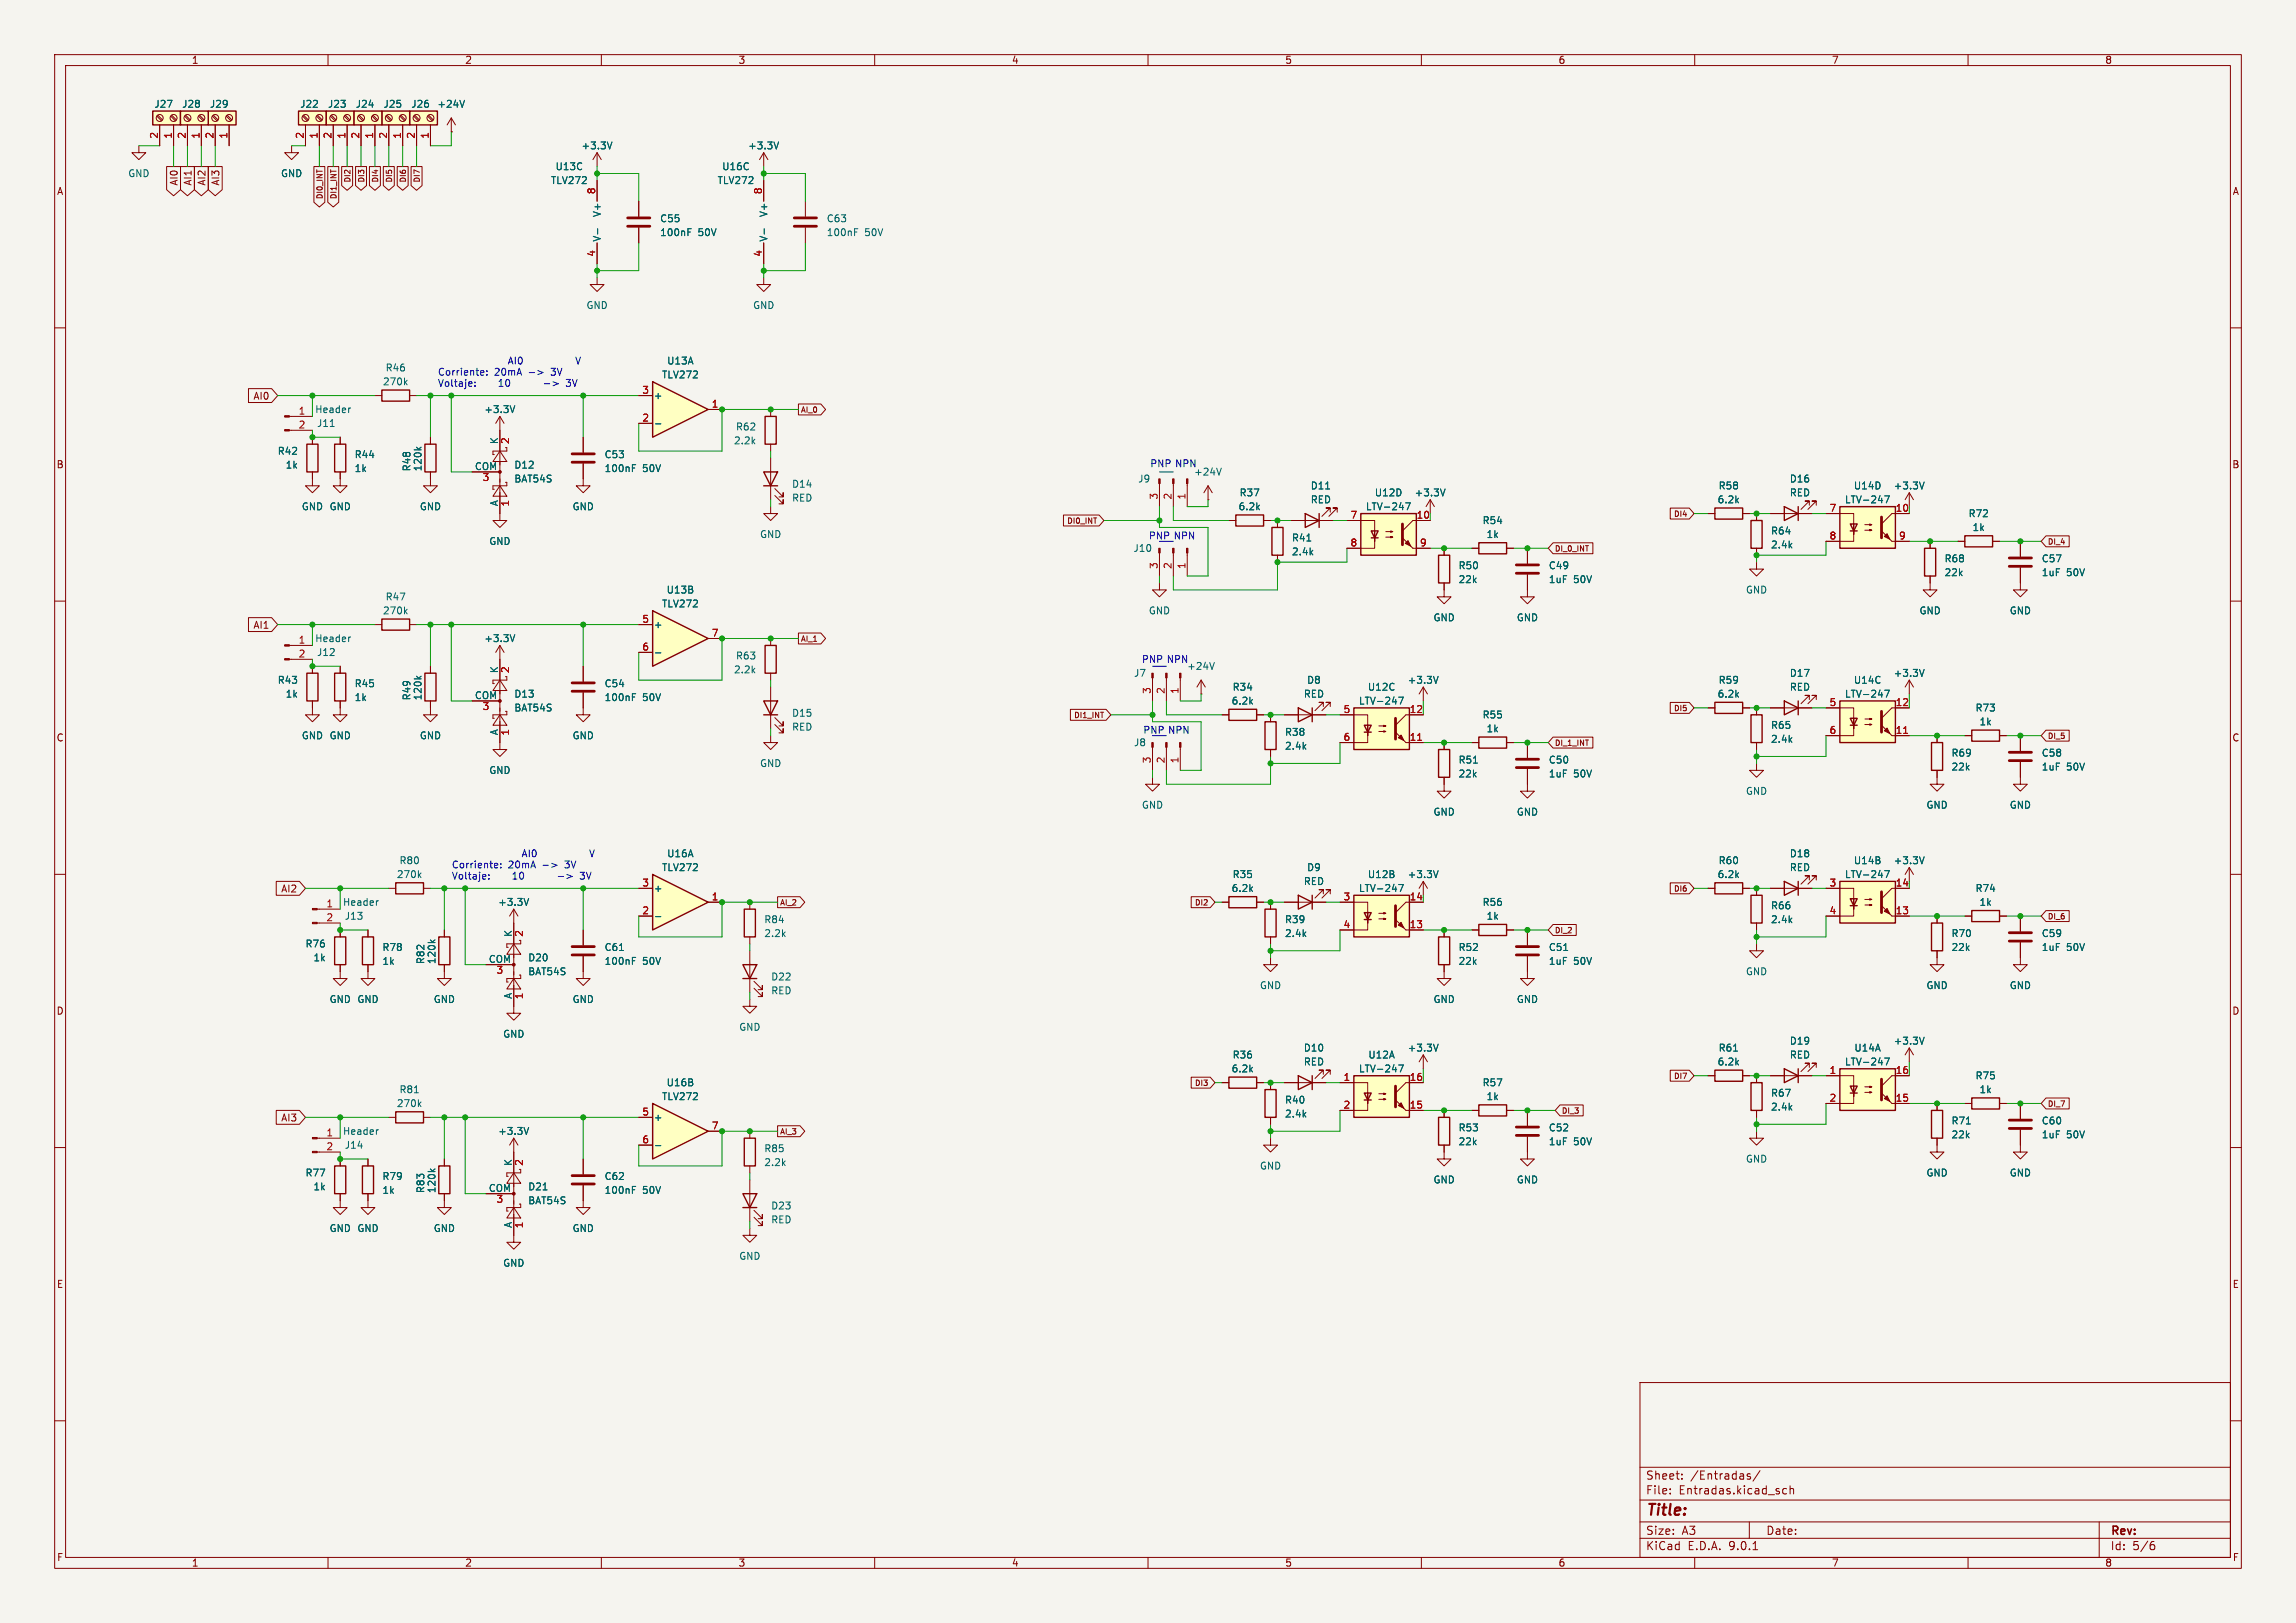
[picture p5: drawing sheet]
<svg xmlns="http://www.w3.org/2000/svg" width="420mm" height="297mm" viewBox="0 0 420 297" stroke-linecap="round" stroke-linejoin="round" font-family="sans-serif">
<defs><g id="words">
<text font-size="2.8" fill="#840000" x="301" y="277.9">Title:</text>
<g font-size="2.1" fill="#840000">
<text x="301" y="273.7">File:</text>
<text x="301" y="271">Sheet:</text>
<text x="307.1" y="273.7">Entradas.kicad_sch</text>
<text x="309.2" y="271">/Entradas/</text>
<text x="301" y="281.1">Size:</text>
<text x="307.6" y="281.1">A3</text>
<text x="323" y="281.1">Date:</text>
<text x="386" y="281.3">Rev:</text>
<text x="301" y="283.9">KiCad</text>
<text x="308.7" y="283.9">E.D.A.</text>
<text x="316.3" y="283.9">9.0.1</text>
<text x="386" y="283.9">Id:</text>
<text x="390.1" y="283.9">5/6</text>
</g>
<g font-size="1.8" fill="#840000">
<text x="35" y="11.9">1</text>
<text x="85" y="11.9">2</text>
<text x="135" y="11.9">3</text>
<text x="185" y="11.9">4</text>
<text x="235" y="11.9">5</text>
<text x="285" y="11.9">6</text>
<text x="335" y="11.9">7</text>
<text x="385" y="11.9">8</text>
<text x="10.3" y="35.9">A</text>
<text x="32.7" y="34.1" transform="rotate(-90 32.7 34.1)">AI0</text>
<text x="35.2" y="34.1" transform="rotate(-90 35.2 34.1)">AI1</text>
<text x="37.8" y="34.1" transform="rotate(-90 37.8 34.1)">AI2</text>
<text x="40.3" y="34.1" transform="rotate(-90 40.3 34.1)">AI3</text>
<text x="408.3" y="35.9">A</text>
<text x="46.3" y="73.3">AI0</text>
<text x="10.3" y="85.9">B</text>
<text x="408.2" y="85.9">B</text>
<text x="46.3" y="115.3">AI1</text>
<text x="10.3" y="135.9">C</text>
<text x="408.2" y="135.9">C</text>
<text x="51.3" y="163.5">AI2</text>
<text x="10.3" y="185.9">D</text>
<text x="408.2" y="185.9">D</text>
<text x="51.3" y="205.4">AI3</text>
<text x="10.3" y="235.9">E</text>
<text x="408.3" y="235.9">E</text>
<text x="10.3" y="285.9">F</text>
<text x="35" y="286.9">1</text>
<text x="85" y="286.9">2</text>
<text x="135" y="286.9">3</text>
<text x="185" y="286.9">4</text>
<text x="235" y="286.9">5</text>
<text x="285" y="286.9">6</text>
<text x="335" y="286.9">7</text>
<text x="385" y="286.9">8</text>
<text x="408.3" y="285.9">F</text>
</g>
<g font-size="1.8" fill="#006464">
<text x="28.2" y="19.9">J27</text>
<text x="33.2" y="19.9">J28</text>
<text x="38.3" y="19.9">J29</text>
<text x="54.8" y="19.9">J22</text>
<text x="59.9" y="19.9">J23</text>
<text x="65" y="19.9">J24</text>
<text x="70.1" y="19.9">J25</text>
<text x="75.1" y="19.9">J26</text>
<text x="79.9" y="19.9">+24V</text>
<text x="106.3" y="27.5">+3.3V</text>
<text x="136.8" y="27.5">+3.3V</text>
<text x="23.4" y="32.6">GND</text>
<text x="51.3" y="32.6">GND</text>
<text x="100.7" y="33.9">TLV272</text>
<text x="101.5" y="31.3">U13C</text>
<text x="131.2" y="33.9">TLV272</text>
<text x="132" y="31.3">U16C</text>
<text x="110.1" y="39.8" transform="rotate(-90 110.1 39.8)">V+</text>
<text x="120.7" y="40.9">C55</text>
<text x="140.6" y="39.8" transform="rotate(-90 140.6 39.8)">V+</text>
<text x="151.1" y="40.9">C63</text>
<text x="110.1" y="44.3" transform="rotate(-90 110.1 44.3)">V-</text>
<text x="120.7" y="43.4">100nF</text>
<text x="127.7" y="43.4">50V</text>
<text x="140.6" y="44.3" transform="rotate(-90 140.6 44.3)">V-</text>
<text x="151.1" y="43.4">100nF</text>
<text x="158.2" y="43.4">50V</text>
<text x="107.2" y="56.7">GND</text>
<text x="137.7" y="56.7">GND</text>
<text x="70" y="70.7">270k</text>
<text x="70.4" y="68.2">R46</text>
<text x="121" y="69.4">TLV272</text>
<text x="121.9" y="66.9">U13A</text>
<text x="57.6" y="75.8">Header</text>
<text x="88.5" y="75.8">+3.3V</text>
<text x="119.5" y="73.3">+</text>
<text x="50.7" y="83.4">R42</text>
<text x="57.9" y="78.3">J11</text>
<text x="91.2" y="81.4" transform="rotate(-90 91.2 81.4)">K</text>
<text x="134.2" y="81.5">2.2k</text>
<text x="134.5" y="79">R62</text>
<text x="52.2" y="86">1k</text>
<text x="64.8" y="84">R44</text>
<text x="64.8" y="86.6">1k</text>
<text x="75.3" y="86.4" transform="rotate(-90 75.3 86.4)">R48</text>
<text x="77.3" y="86.4" transform="rotate(-90 77.3 86.4)">120k</text>
<text x="86.8" y="86.1">COM</text>
<text x="94" y="88.5">BAT54S</text>
<text x="94" y="86">D12</text>
<text x="110.5" y="86.6">100nF</text>
<text x="110.5" y="84">C53</text>
<text x="117.5" y="86.6">50V</text>
<text x="144.8" y="89.4">D14</text>
<text x="208.1" y="88.5">J9</text>
<text x="218.3" y="87.2">+24V</text>
<text x="239.7" y="89.8">D11</text>
<text x="314.3" y="89.8">R58</text>
<text x="327.3" y="88.5">D16</text>
<text x="339" y="89.8">U14D</text>
<text x="346.3" y="89.8">+3.3V</text>
<text x="55.1" y="93.6">GND GND</text>
<text x="76.7" y="93.6">GND</text>
<text x="91.2" y="92.7" transform="rotate(-90 91.2 92.7)">A</text>
<text x="104.6" y="93.6">GND</text>
<text x="144.8" y="92">RED</text>
<text x="226.5" y="93.6">6.2k</text>
<text x="226.7" y="91">R37</text>
<text x="239.7" y="92.3">RED</text>
<text x="249.8" y="93.6">LTV-247</text>
<text x="251.4" y="91">U12D</text>
<text x="258.7" y="91">+3.3V</text>
<text x="314.1" y="92.3">6.2k</text>
<text x="327.3" y="91">RED</text>
<text x="337.4" y="92.3">LTV-247</text>
<text x="360" y="94.8">R72</text>
<text x="89.4" y="99.9">GND</text>
<text x="138.9" y="98.7">GND</text>
<text x="207.2" y="101.2">J10</text>
<text x="236.2" y="101.8">2.4k</text>
<text x="236.2" y="99.3">R41</text>
<text x="271.1" y="96.1">R54</text>
<text x="271.8" y="98.7">1k</text>
<text x="323.9" y="100.6">2.4k</text>
<text x="323.9" y="98">R64</text>
<text x="360.7" y="97.4">1k</text>
<text x="266.7" y="106.9">22k</text>
<text x="266.7" y="104.4">R50</text>
<text x="283.2" y="106.9">1uF</text>
<text x="283.2" y="104.4">C49</text>
<text x="287.8" y="106.9">50V</text>
<text x="355.6" y="105.6">22k</text>
<text x="355.6" y="103.1">R68</text>
<text x="373.4" y="105.6">1uF</text>
<text x="373.4" y="103.1">C57</text>
<text x="378" y="105.6">50V</text>
<text x="70" y="112.6">270k</text>
<text x="70.4" y="110.1">R47</text>
<text x="121" y="111.4">TLV272</text>
<text x="121.8" y="108.8">U13B</text>
<text x="210.1" y="112.6">GND</text>
<text x="262.1" y="113.9">GND</text>
<text x="277.4" y="113.9">GND</text>
<text x="319.3" y="108.8">GND</text>
<text x="351" y="112.6">GND</text>
<text x="367.5" y="112.6">GND</text>
<text x="57.6" y="117.7">Header</text>
<text x="88.5" y="117.7">+3.3V</text>
<text x="119.5" y="115.2">+</text>
<text x="50.7" y="125.3">R43</text>
<text x="57.9" y="120.2">J12</text>
<text x="64.8" y="126">R45</text>
<text x="91.2" y="123.3" transform="rotate(-90 91.2 123.3)">K</text>
<text x="110.5" y="126">C54</text>
<text x="134.2" y="123.4">2.2k</text>
<text x="134.5" y="120.9">R63</text>
<text x="207.3" y="124.1">J7</text>
<text x="217.1" y="122.8">+24V</text>
<text x="239" y="125.3">D8</text>
<text x="257.4" y="125.3">+3.3V</text>
<text x="314.3" y="125.3">R59</text>
<text x="327.3" y="124.1">D17</text>
<text x="339" y="125.3">U14C</text>
<text x="346.3" y="124.1">+3.3V</text>
<text x="52.2" y="127.9">1k</text>
<text x="64.8" y="128.5">1k</text>
<text x="75.3" y="128.3" transform="rotate(-90 75.3 128.3)">R49</text>
<text x="77.3" y="128.3" transform="rotate(-90 77.3 128.3)">120k</text>
<text x="86.8" y="128">COM</text>
<text x="94" y="130.4">BAT54S</text>
<text x="94" y="127.9">D13</text>
<text x="110.5" y="128.5">100nF</text>
<text x="117.5" y="128.5">50V</text>
<text x="144.8" y="131.4">D15</text>
<text x="225.2" y="129.1">6.2k</text>
<text x="225.4" y="126.6">R34</text>
<text x="238.4" y="127.9">RED</text>
<text x="248.5" y="129.1">LTV-247</text>
<text x="250.1" y="126.6">U12C</text>
<text x="271.1" y="131.7">R55</text>
<text x="314.1" y="127.9">6.2k</text>
<text x="327.3" y="126.6">RED</text>
<text x="337.4" y="127.9">LTV-247</text>
<text x="361.3" y="130.4">R73</text>
<text x="55.1" y="135.5">GND GND</text>
<text x="76.7" y="135.5">GND</text>
<text x="91.2" y="134.6" transform="rotate(-90 91.2 134.6)">A</text>
<text x="104.6" y="135.5">GND</text>
<text x="144.8" y="133.9">RED</text>
<text x="207.3" y="136.8">J8</text>
<text x="235" y="137.4">2.4k</text>
<text x="235" y="134.8">R38</text>
<text x="271.8" y="134.2">1k</text>
<text x="323.9" y="136.1">2.4k</text>
<text x="323.9" y="133.6">R65</text>
<text x="362" y="132.9">1k</text>
<text x="89.4" y="141.8">GND</text>
<text x="138.9" y="140.6">GND</text>
<text x="266.7" y="142.5">22k</text>
<text x="266.7" y="139.9">R51</text>
<text x="283.2" y="142.5">1uF</text>
<text x="283.2" y="139.9">C50</text>
<text x="287.8" y="142.5">50V</text>
<text x="356.9" y="141.2">22k</text>
<text x="356.9" y="138.7">R69</text>
<text x="373.4" y="141.2">1uF</text>
<text x="373.4" y="138.7">C58</text>
<text x="378" y="141.2">50V</text>
<text x="208.8" y="148.2">GND</text>
<text x="262.1" y="149.5">GND</text>
<text x="277.4" y="149.5">GND</text>
<text x="319.3" y="145.6">GND</text>
<text x="352.3" y="148.2">GND</text>
<text x="367.5" y="148.2">GND</text>
<text x="72.5" y="160.9">270k</text>
<text x="73" y="158.3">R80</text>
<text x="121" y="159.6">TLV272</text>
<text x="121.9" y="157.1">U16A</text>
<text x="225.4" y="160.9">R35</text>
<text x="239" y="159.6">D9</text>
<text x="250.1" y="160.9">U12B</text>
<text x="257.4" y="160.9">+3.3V</text>
<text x="314.1" y="160.9">6.2k</text>
<text x="314.3" y="158.3">R60</text>
<text x="327.3" y="157.1">D18</text>
<text x="327.3" y="159.6">RED</text>
<text x="337.4" y="160.9">LTV-247</text>
<text x="339" y="158.3">U14B</text>
<text x="346.3" y="158.3">+3.3V</text>
<text x="62.6" y="166">Header</text>
<text x="91" y="166">+3.3V</text>
<text x="119.5" y="163.4">+</text>
<text x="225.2" y="163.4">6.2k</text>
<text x="238.4" y="162.2">RED</text>
<text x="248.5" y="163.4">LTV-247</text>
<text x="271.1" y="166">R56</text>
<text x="323.9" y="166.6">R66</text>
<text x="361.3" y="163.4">R74</text>
<text x="362" y="166">1k</text>
<text x="55.8" y="173.6">R76</text>
<text x="63" y="168.5">J13</text>
<text x="93.7" y="171.6" transform="rotate(-90 93.7 171.6)">K</text>
<text x="139.7" y="171.7">2.2k</text>
<text x="139.7" y="169.1">R84</text>
<text x="235" y="171.7">2.4k</text>
<text x="235" y="169.1">R39</text>
<text x="271.8" y="168.5">1k</text>
<text x="323.9" y="169.1">2.4k</text>
<text x="356.9" y="171.7">R70</text>
<text x="373.4" y="171.7">C59</text>
<text x="57.2" y="176.1">1k</text>
<text x="69.9" y="174.2">R78</text>
<text x="69.9" y="176.8">1k</text>
<text x="77.8" y="176.5" transform="rotate(-90 77.8 176.5)">R82</text>
<text x="79.9" y="176.5" transform="rotate(-90 79.9 176.5)">120k</text>
<text x="89.3" y="176.3">COM</text>
<text x="96.5" y="178.7">BAT54S</text>
<text x="96.5" y="176.1">D20</text>
<text x="110.5" y="176.8">100nF</text>
<text x="110.5" y="174.2">C61</text>
<text x="117.5" y="176.8">50V</text>
<text x="141" y="179.6">D22</text>
<text x="266.7" y="176.8">22k</text>
<text x="266.7" y="174.2">R52</text>
<text x="283.2" y="176.8">1uF</text>
<text x="283.2" y="174.2">C51</text>
<text x="287.8" y="176.8">50V</text>
<text x="319.3" y="178.7">GND</text>
<text x="356.9" y="174.2">22k</text>
<text x="373.4" y="174.2">1uF</text>
<text x="378" y="174.2">50V</text>
<text x="60.2" y="183.7">GND GND</text>
<text x="79.2" y="183.7">GND</text>
<text x="93.7" y="182.9" transform="rotate(-90 93.7 182.9)">A</text>
<text x="104.6" y="183.7">GND</text>
<text x="141" y="182.2">RED</text>
<text x="230.4" y="181.2">GND</text>
<text x="262.1" y="183.7">GND</text>
<text x="277.4" y="183.7">GND</text>
<text x="352.3" y="181.2">GND</text>
<text x="367.5" y="181.2">GND</text>
<text x="91.9" y="190.1">GND</text>
<text x="135.1" y="188.8">GND</text>
<text x="327.3" y="191.4">D19</text>
<text x="346.3" y="191.4">+3.3V</text>
<text x="225.2" y="196.4">6.2k</text>
<text x="225.4" y="193.9">R36</text>
<text x="238.4" y="192.6">D10</text>
<text x="238.4" y="195.2">RED</text>
<text x="248.5" y="196.4">LTV-247</text>
<text x="250.2" y="193.9">U12A</text>
<text x="257.4" y="192.6">+3.3V</text>
<text x="314.1" y="195.2">6.2k</text>
<text x="314.3" y="192.6">R61</text>
<text x="327.3" y="193.9">RED</text>
<text x="337.4" y="195.2">LTV-247</text>
<text x="339.1" y="192.6">U14A</text>
<text x="361.3" y="197.7">R75</text>
<text x="72.5" y="202.8">270k</text>
<text x="73" y="200.3">R81</text>
<text x="121" y="201.5">TLV272</text>
<text x="121.8" y="199">U16B</text>
<text x="235" y="202.2">R40</text>
<text x="271.1" y="199">R57</text>
<text x="271.8" y="201.5">1k</text>
<text x="323.9" y="203.4">2.4k</text>
<text x="323.9" y="200.9">R67</text>
<text x="362" y="200.3">1k</text>
<text x="62.6" y="207.9">Header</text>
<text x="91" y="207.9">+3.3V</text>
<text x="119.5" y="205.3">+</text>
<text x="235" y="204.7">2.4k</text>
<text x="266.7" y="209.8">22k</text>
<text x="266.7" y="207.2">R53</text>
<text x="283.2" y="209.8">1uF</text>
<text x="283.2" y="207.2">C52</text>
<text x="287.8" y="209.8">50V</text>
<text x="356.9" y="208.5">22k</text>
<text x="356.9" y="206">R71</text>
<text x="373.4" y="208.5">1uF</text>
<text x="373.4" y="206">C60</text>
<text x="378" y="208.5">50V</text>
<text x="55.8" y="215.5">R77</text>
<text x="63" y="210.4">J14</text>
<text x="93.7" y="213.5" transform="rotate(-90 93.7 213.5)">K</text>
<text x="139.7" y="213.6">2.2k</text>
<text x="139.7" y="211">R85</text>
<text x="230.4" y="214.2">GND</text>
<text x="319.3" y="213">GND</text>
<text x="352.3" y="215.5">GND</text>
<text x="367.5" y="215.5">GND</text>
<text x="57.2" y="218">1k</text>
<text x="69.9" y="216.1">R79</text>
<text x="69.9" y="218.7">1k</text>
<text x="77.8" y="218.4" transform="rotate(-90 77.8 218.4)">R83</text>
<text x="79.9" y="218.4" transform="rotate(-90 79.9 218.4)">120k</text>
<text x="89.3" y="218.2">COM</text>
<text x="96.5" y="220.6">BAT54S</text>
<text x="96.5" y="218">D21</text>
<text x="110.5" y="218.7">100nF</text>
<text x="110.5" y="216.1">C62</text>
<text x="117.5" y="218.7">50V</text>
<text x="141" y="221.5">D23</text>
<text x="262.1" y="216.8">GND</text>
<text x="277.4" y="216.8">GND</text>
<text x="60.2" y="225.7">GND GND</text>
<text x="79.2" y="225.7">GND</text>
<text x="93.7" y="224.8" transform="rotate(-90 93.7 224.8)">A</text>
<text x="104.6" y="225.7">GND</text>
<text x="141" y="224.1">RED</text>
<text x="91.9" y="232">GND</text>
<text x="135.1" y="230.7">GND</text>
</g>
<g font-size="1.8" fill="#a90000">
<text x="29" y="25.5" transform="rotate(-90 29 25.5)">2</text>
<text x="31.5" y="25.5" transform="rotate(-90 31.5 25.5)">1</text>
<text x="34" y="25.5" transform="rotate(-90 34 25.5)">2</text>
<text x="36.6" y="25.5" transform="rotate(-90 36.6 25.5)">1</text>
<text x="39.1" y="25.5" transform="rotate(-90 39.1 25.5)">2</text>
<text x="41.7" y="25.5" transform="rotate(-90 41.7 25.5)">1</text>
<text x="55.6" y="25.5" transform="rotate(-90 55.6 25.5)">2</text>
<text x="58.2" y="25.5" transform="rotate(-90 58.2 25.5)">1</text>
<text x="60.7" y="25.5" transform="rotate(-90 60.7 25.5)">2</text>
<text x="63.2" y="25.5" transform="rotate(-90 63.2 25.5)">1</text>
<text x="65.8" y="25.5" transform="rotate(-90 65.8 25.5)">2</text>
<text x="68.3" y="25.5" transform="rotate(-90 68.3 25.5)">1</text>
<text x="70.9" y="25.5" transform="rotate(-90 70.9 25.5)">2</text>
<text x="73.4" y="25.5" transform="rotate(-90 73.4 25.5)">1</text>
<text x="75.9" y="25.5" transform="rotate(-90 75.9 25.5)">2</text>
<text x="78.5" y="25.5" transform="rotate(-90 78.5 25.5)">1</text>
<text x="109" y="35.6" transform="rotate(-90 109 35.6)">8</text>
<text x="139.4" y="35.6" transform="rotate(-90 139.4 35.6)">8</text>
<text x="109" y="47.1" transform="rotate(-90 109 47.1)">4</text>
<text x="139.4" y="47.1" transform="rotate(-90 139.4 47.1)">4</text>
<text x="54.5" y="75.9">1</text>
<text x="117.4" y="72.1">3</text>
<text x="117.4" y="77.2">2</text>
<text x="130.1" y="74.7">1</text>
<text x="54.5" y="78.5">2</text>
<text x="93.4" y="81.4" transform="rotate(-90 93.4 81.4)">2</text>
<text x="88.2" y="88.3">3</text>
<text x="93.4" y="92.8" transform="rotate(-90 93.4 92.8)">1</text>
<text x="211.8" y="91.5" transform="rotate(-90 211.8 91.5)">3</text>
<text x="214.4" y="91.5" transform="rotate(-90 214.4 91.5)">2</text>
<text x="216.9" y="91.5" transform="rotate(-90 216.9 91.5)">1</text>
<text x="246.9" y="95">7</text>
<text x="259" y="95">10</text>
<text x="334.6" y="93.7">7</text>
<text x="346.7" y="93.7">10</text>
<text x="246.9" y="100.1">8</text>
<text x="259.6" y="100.1">9</text>
<text x="334.6" y="98.8">8</text>
<text x="347.3" y="98.8">9</text>
<text x="211.8" y="104.2" transform="rotate(-90 211.8 104.2)">3</text>
<text x="214.4" y="104.2" transform="rotate(-90 214.4 104.2)">2</text>
<text x="216.9" y="104.2" transform="rotate(-90 216.9 104.2)">1</text>
<text x="54.5" y="117.9">1</text>
<text x="117.4" y="114">5</text>
<text x="117.4" y="119.1">6</text>
<text x="130.1" y="116.6">7</text>
<text x="54.5" y="120.4">2</text>
<text x="93.4" y="123.3" transform="rotate(-90 93.4 123.3)">2</text>
<text x="88.2" y="130.3">3</text>
<text x="210.6" y="127.1" transform="rotate(-90 210.6 127.1)">3</text>
<text x="213.1" y="127.1" transform="rotate(-90 213.1 127.1)">2</text>
<text x="215.6" y="127.1" transform="rotate(-90 215.6 127.1)">1</text>
<text x="245.7" y="130.6">5</text>
<text x="257.8" y="130.6">12</text>
<text x="334.6" y="129.3">5</text>
<text x="346.7" y="129.3">12</text>
<text x="93.4" y="134.7" transform="rotate(-90 93.4 134.7)">1</text>
<text x="245.7" y="135.6">6</text>
<text x="257.8" y="135.6">11</text>
<text x="334.6" y="134.4">6</text>
<text x="346.7" y="134.4">11</text>
<text x="210.6" y="139.8" transform="rotate(-90 210.6 139.8)">3</text>
<text x="213.1" y="139.8" transform="rotate(-90 213.1 139.8)">2</text>
<text x="215.6" y="139.8" transform="rotate(-90 215.6 139.8)">1</text>
<text x="59.6" y="166.1">1</text>
<text x="117.4" y="162.3">3</text>
<text x="117.4" y="167.4">2</text>
<text x="130.1" y="164.8">1</text>
<text x="245.7" y="164.8">3</text>
<text x="257.8" y="164.8">14</text>
<text x="334.6" y="162.3">3</text>
<text x="334.6" y="167.4">4</text>
<text x="346.7" y="162.3">14</text>
<text x="346.7" y="167.4">13</text>
<text x="59.6" y="168.7">2</text>
<text x="96" y="171.5" transform="rotate(-90 96 171.5)">2</text>
<text x="245.7" y="169.9">4</text>
<text x="257.8" y="169.9">13</text>
<text x="90.7" y="178.5">3</text>
<text x="96" y="183" transform="rotate(-90 96 183)">1</text>
<text x="245.7" y="197.9">1</text>
<text x="257.8" y="197.9">16</text>
<text x="334.6" y="196.6">1</text>
<text x="346.7" y="196.6">16</text>
<text x="245.7" y="202.9">2</text>
<text x="257.8" y="202.9">15</text>
<text x="334.6" y="201.7">2</text>
<text x="346.7" y="201.7">15</text>
<text x="59.6" y="208">1</text>
<text x="117.4" y="204.2">5</text>
<text x="117.4" y="209.3">6</text>
<text x="130.1" y="206.8">7</text>
<text x="59.6" y="210.6">2</text>
<text x="96" y="213.4" transform="rotate(-90 96 213.4)">2</text>
<text x="90.7" y="220.4">3</text>
<text x="96" y="224.9" transform="rotate(-90 96 224.9)">1</text>
</g>
<g font-size="1.8" fill="#0000c2">
<text x="80" y="68.8">Corriente:</text>
<text x="80" y="70.9">Voltaje:</text>
<text x="90.4" y="68.8">20mA</text>
<text x="91.8" y="70.9">10</text>
<text x="93.4" y="66.8">AI0 V</text>
<text x="101.1" y="68.8">3V</text>
<text x="101.2" y="70.9">-&gt;</text>
<text x="210.3" y="85.7">PNP NPN</text>
<text x="210.1" y="98.9">PNP NPN</text>
<text x="208.8" y="121.5">PNP NPN</text>
<text x="209" y="134.5">PNP NPN</text>
<text x="82.5" y="159">Corriente:</text>
<text x="82.5" y="161">Voltaje:</text>
<text x="93" y="159">20mA</text>
<text x="94.3" y="161">10</text>
<text x="95.9" y="157">AI0 V</text>
<text x="103.7" y="159">3V</text>
<text x="103.8" y="161">-&gt;</text>
</g>
<g font-size="1.4" fill="#840000">
<text x="64.3" y="33.5" transform="rotate(-90 64.3 33.5)">DI2</text>
<text x="66.8" y="33.5" transform="rotate(-90 66.8 33.5)">DI3</text>
<text x="69.4" y="33.5" transform="rotate(-90 69.4 33.5)">DI4</text>
<text x="71.9" y="33.5" transform="rotate(-90 71.9 33.5)">DI5</text>
<text x="74.5" y="33.5" transform="rotate(-90 74.5 33.5)">DI6</text>
<text x="77" y="33.5" transform="rotate(-90 77 33.5)">DI7</text>
<text x="59.2" y="36.6" transform="rotate(-90 59.2 36.6)">DI0_INT</text>
<text x="61.8" y="36.6" transform="rotate(-90 61.8 36.6)">DI1_INT</text>
<text x="146.4" y="75.7">AI_0</text>
<text x="306.1" y="94.8">DI4</text>
<text x="195.1" y="96">DI0_INT</text>
<text x="284.3" y="101.1">DI_0_INT</text>
<text x="374.5" y="99.9">DI_4</text>
<text x="146.4" y="117.6">AI_1</text>
<text x="196.3" y="131.6">DI1_INT</text>
<text x="306.1" y="130.3">DI5</text>
<text x="284.3" y="136.7">DI_1_INT</text>
<text x="374.5" y="135.4">DI_5</text>
<text x="142.6" y="165.9">AI_2</text>
<text x="218.4" y="165.9">DI2</text>
<text x="306.1" y="163.4">DI6</text>
<text x="284.3" y="171">DI_2</text>
<text x="374.5" y="168.4">DI_6</text>
<text x="306.1" y="197.7">DI7</text>
<text x="218.4" y="198.9">DI3</text>
<text x="374.5" y="202.7">DI_7</text>
<text x="142.6" y="207.8">AI_3</text>
<text x="285.6" y="204">DI_3</text>
</g>
</g></defs>
<path d="M0 0h420v297h-420z" fill="#f5f4ef" stroke="#f5f4ef" stroke-width=".18"/>
<g fill="none" stroke="#840000" stroke-width=".18">
<path d="M10 10h400v277h-400zM12 12h396v273h-396zM60 10v2M110 10v2M160 10v2M210 10v2M260 10v2M310 10v2M360 10v2M25.4 26.7v1.2h1.3l-1.3 1.3-1.3-1.3h1.3M82.5 24.1h.1M82.5 21.6l-.7 1.3"/>
<path d="M82.5 21.6l.8 1.3M82.5 21.6v2.5M10 60h2M408 60h2M353.1 99.1v1.2M10 110h2M212.1 106.7v1.3h1.3l-1.3 1.2-1.3-1.2h1.3M264.2 106.7v2.5h1.2l-1.2 1.3-1.3-1.3h1.3M264.2 100.3v1.3M269.2 100.3h1.3M275.6 100.3h1.3M353.1 105.4v1.3"/>
<path d="M369.6 106.7v1.3h1.2l-1.2 1.2-1.3-1.2h1.3M408 110h2M210.8 136.8v4.2M213.4 136.8v4.2M215.9 136.8v4.2M264.2 135.9v1.3M321.3 139.7v1.3h1.3l-1.3 1.2-1.3-1.2h1.3M10 160h2M264.2 142.2v2.6h1.2l-1.2 1.3-1.3-1.3h1.3M279.4 143.5v1.3h1.3l-1.3 1.3-1.3-1.3h1.3M408 160h2M232.4 165.1v1.3"/>
<path d="M232.4 171.5v1.2M264.2 177.8v1.3h1.2l-1.2 1.2-1.3-1.2h1.3M312.4 162.6h1.3M318.8 162.6h1.2M10 210h2M354.3 209.6v1.2h1.3l-1.3 1.3-1.2-1.3h1.2M408 210h2M300 253h108v32h-108zM10 260h2M300 278.5h108M300 274.5h108M300 268.5h108"/>
<path d="M305.5 273.2v.2M305.5 272.5v.1M307.7 270.5v.2M307.7 269.8v.1M320 278.5v3M320.2 269.8l-.4-.1-.2 .2 .1 .2 .5 .2v.3h-.6M321.9 269.1l-1.2 1.9M326.8 272.5l-.4-.1-.3 .3v.4l.1 .2h.6M327.4 272.5l.3-.1 .3 .1 .1 .9M327.4 271.9v1.5M384 278.5v6.5M408 260h2"/>
<path d="M60 285v2M110 285v2M160 285v2M210 285v2M260 285v2M300 281.5h108M310 285v2M320.7 283.6h.8M360 285v2M393.6 282.7h.4l.2 .2-.1 .5-.5 .2M394 282.1l-.4 .1"/>
</g>
<path d="M270.5 99.3h5.1v2h-5.1zM263.1 101.6h2.1v5.1h-2.1zM352 100.3h2.1v5.1h-2.1zM263.1 137.2h2.1v5h-2.1zM231.4 166.4h2v5.1h-2zM313.7 161.5h5.1v2.1h-5.1z" fill="none" stroke="#840000" stroke-width=".25"/>
<path d="M85 18.4l-.5 1.2M269.5 139.6h.8" fill="none" stroke="#006464" stroke-width=".18"/>
<g fill="#840000" stroke="#840000" stroke-width=".18">
<path d="M215.8 135.9h.2v.9h-.2z"/>
<path d="M213.2 135.9h.3v.9h-.3z"/>
<path d="M210.7 135.9h.2v.9h-.2z"/>
</g>
<path d="M74.9 20.3h5.1v2.6h-5.1z" fill="#ffffc2"/>
<path d="M74.9 20.3h5.1v2.6h-5.1z" fill="none" stroke="#840000" stroke-width=".25"/>
<g fill="none" stroke="#840000" stroke-width=".18">
<path d="M75.7 21.3l.8 .8M75.9 21.1l.8 .8M76.2 22.9v3.8M78.2 21.3l.9 .8M78.4 21.1l.8 .8M78.7 22.9v3.8"/>
<circle cx="76.2" cy="21.6" r=".63"/>
<circle cx="78.7" cy="21.6" r=".63"/>
</g>
<path d="M69.8 20.3h5.1v2.6h-5.1z" fill="#ffffc2"/>
<path d="M69.8 20.3h5.1v2.6h-5.1zM226.1 94.2h5v2.1h-5zM231.4 132.1h2v5.1h-2zM270.5 134.9h5.1v2h-5.1zM353.3 135.9h2v5.1h-2zM263.1 204.5h2.1v5.1h-2.1z" fill="none" stroke="#840000" stroke-width=".25"/>
<g fill="none" stroke="#840000" stroke-width=".18">
<path d="M70.6 21.3l.9 .8M70.8 21.1l.8 .8M71.1 22.9v3.8M73.2 21.3l.8 .8M73.3 21.1l.9 .8M73.7 22.9v3.8M224.8 95.3h1.3M231.1 95.3h1.3M279.4 105.2v4h1.3l-1.3 1.3-1.3-1.3h1.3M279.4 100.3v2.8M232.4 130.8v1.3M232.4 137.2v1.2"/>
<path d="M269.2 135.9h1.3M275.6 135.9h1.3M279.4 135.9v2.8M354.3 134.6v1.3M279.4 140.7v2.8M354.3 141v1.2M264.2 209.6v2.5h1.2l-1.2 1.3-1.3-1.3h1.3M264.2 203.2v1.3"/>
<circle cx="71.1" cy="21.6" r=".63"/>
<circle cx="73.7" cy="21.6" r=".63"/>
</g>
<path d="M277.4 103.4h4M277.4 104.9h4M277.4 138.9h4M277.4 140.5h4" fill="none" stroke="#840000" stroke-width=".51"/>
<path d="M27.9 20.3h5.1v2.6h-5.1z" fill="#ffffc2"/>
<path d="M27.9 20.3h5.1v2.6h-5.1zM359.4 98h5.1v2.1h-5.1zM237.5 163.8l2.5 1.3-2.5 1.3zM240 163.8v2.6M313.7 195.8h5.1v2.1h-5.1zM270.5 202.2h5.1v2h-5.1z" fill="none" stroke="#840000" stroke-width=".25"/>
<g fill="none" stroke="#840000" stroke-width=".18">
<path d="M28.7 21.3l.8 .8M28.9 21.1l.8 .8M29.2 22.9v3.8M31.2 21.3l.9 .8M31.4 21.1l.9 .8M31.7 22.9v3.8M261.6 91.4l-.7 1.3M261.6 91.4l.8 1.3M261.6 91.4v2.6M358.1 99.1h1.3M364.5 99.1h1.3M353.1 106.7v1.3h1.2l-1.2 1.2-1.3-1.2h1.3"/>
<path d="M232.4 175.3v1.2h1.3l-1.3 1.3-1.3-1.3h1.3M234.9 165.1h7.7M242.1 163.6v-.8h-.8h.8l-1.6 1.5M243.3 163.6v-.8h-.7h.7l-1.5 1.5M279.4 175v4.1h1.3l-1.3 1.2-1.3-1.2h1.3M279.4 170.2v2.8M321.3 172.7v1.3h1.3l-1.3 1.3-1.3-1.3h1.3M312.4 196.9h1.3M318.8 196.9h1.2M269.2 203.2h1.3M275.6 203.2h1.3"/>
<circle cx="29.2" cy="21.6" r=".63"/>
<circle cx="31.7" cy="21.6" r=".63"/>
</g>
<path d="M277.4 173.2h4M277.4 174.8h4" fill="none" stroke="#840000" stroke-width=".51"/>
<path d="M264.3 89.5l-.4 1.2M286 173.9h.8M317.1 192.3h.7" fill="none" stroke="#006464" stroke-width=".18"/>
<path d="M38.1 20.3h5.1v2.6h-5.1z" fill="#ffffc2"/>
<path d="M38.1 20.3h5.1v2.6h-5.1zM320.3 163.8h2v5.1h-2z" fill="none" stroke="#840000" stroke-width=".25"/>
<g fill="none" stroke="#840000" stroke-width=".18">
<path d="M38.9 21.3l.8 .8M39 21.1l.9 .8M39.4 22.9v3.8M41.4 21.3l.8 .8M41.6 21.1l.8 .8M41.9 22.9v3.8M212.1 88.5v4.2M214.6 88.5v4.2M217.2 88.5v4.2M221 91.4h.1M221 88.9l-.8 1.3M221 88.9l.7 1.3"/>
<path d="M221 88.9v2.5M321.3 162.6v1.2M321.3 168.9v1.3"/>
<circle cx="39.4" cy="21.6" r=".63"/>
<circle cx="41.9" cy="21.6" r=".63"/>
</g>
<path d="M223.4 85.7l-.4 1.2" fill="none" stroke="#006464" stroke-width=".18"/>
<g fill="#840000" stroke="#840000" stroke-width=".18">
<path d="M217 87.6h.3v.9h-.3z"/>
<path d="M214.5 87.6h.3v.9h-.3z"/>
<path d="M212 87.6h.2v.9h-.2z"/>
</g>
<path d="M33 20.3h5.1v2.6h-5.1z" fill="#ffffc2"/>
<path d="M33 20.3h5.1v2.6h-5.1z" fill="none" stroke="#840000" stroke-width=".25"/>
<g fill="none" stroke="#840000" stroke-width=".18">
<path d="M33.8 21.3l.8 .8M34 21.1l.8 .8M34.3 22.9v3.8M36.3 21.3l.9 .8M36.5 21.1l.8 .8M36.8 22.9v3.8M369.6 142.2v1.3h1.2l-1.2 1.3-1.3-1.3h1.3M321.3 207v1.3h1.3l-1.3 1.3-1.3-1.3h1.3"/>
<circle cx="34.3" cy="21.6" r=".63"/>
<circle cx="36.8" cy="21.6" r=".63"/>
</g>
<path d="M248.9 94h10.2v7.6h-10.2z" fill="#ffffc2"/>
<path d="M248.9 94h10.2v7.6h-10.2zM250.8 97.2h1.3l-.6 1.2zM250.8 98.4h1.3M320.3 198.1h2v5.1h-2z" fill="none" stroke="#840000" stroke-width=".25"/>
<path d="M246.4 95.3h5.1v3.8v-1.9M251.5 98.4v1.9h-5.1M253.5 97.3h1.3l-.4 .1v-.2l.4 .1M253.5 98.3h1.3l-.4 .1v-.2l.4 .1M261.6 95.3h-3.2l-1.9 1.9M258.4 100.3h3.2M321.3 196.9v1.2M321.3 203.2v1.3" fill="none" stroke="#840000" stroke-width=".18"/>
<path d="M256.5 95.9v3.8" fill="none" stroke="#840000" stroke-width=".51"/>
<g fill="#840000" stroke="#840000" stroke-width=".18">
<path d="M257 99.4l.6-.5 .5 1z"/>
<path d="M256.5 98.4l1.9 1.9z"/>
</g>
<path d="M257.1 92h.9l-.6 1.3" fill="none" stroke="#006464" stroke-width=".18"/>
<path d="M54.6 20.3h5.1v2.6h-5.1z" fill="#ffffc2"/>
<path d="M54.6 20.3h5.1v2.6h-5.1z" fill="none" stroke="#840000" stroke-width=".25"/>
<g fill="none" stroke="#840000" stroke-width=".18">
<path d="M55.4 21.3l.8 .8M55.5 21.1l.9 .8M55.9 22.9v3.8M57.9 21.3l.9 .8M58.1 21.1l.8 .8M58.4 22.9v3.8"/>
<circle cx="55.9" cy="21.6" r=".63"/>
<circle cx="58.4" cy="21.6" r=".63"/>
</g>
<path d="M59.7 20.3h5.1v2.6h-5.1z" fill="#ffffc2"/>
<path d="M59.7 20.3h5.1v2.6h-5.1z" fill="none" stroke="#840000" stroke-width=".25"/>
<g fill="none" stroke="#840000" stroke-width=".18">
<path d="M60.5 21.3l.8 .8M60.6 21.1l.9 .8M61 22.9v3.8M63 21.3l.8 .8M63.2 21.1l.8 .8M63.5 22.9v3.8"/>
<circle cx="61" cy="21.6" r=".63"/>
<circle cx="63.5" cy="21.6" r=".63"/>
</g>
<path d="M64.8 20.3h5v2.6h-5z" fill="#ffffc2"/>
<path d="M64.8 20.3h5v2.6h-5zM224.8 129.8h5.1v2h-5.1zM224.8 164.1h5.1v2h-5.1z" fill="none" stroke="#840000" stroke-width=".25"/>
<g fill="none" stroke="#840000" stroke-width=".18">
<path d="M65.5 21.3l.9 .8M65.7 21.1l.8 .8M66 22.9v3.8M68.1 21.3l.8 .8M68.2 21.1l.9 .8M68.6 22.9v3.8M219.7 127h.1M219.7 124.5l-.8 1.2M219.7 124.5l.8 1.2M219.7 124.5v2.5M223.5 130.8h1.3M229.9 130.8h1.2"/>
<path d="M349.2 124.5l-.7 1.2M349.2 124.5l.8 1.2M349.2 124.5v2.5M223.5 165.1h1.3M229.9 165.1h1.2M279.4 208v4.1h1.3l-1.3 1.3-1.3-1.3h1.3M279.4 203.2v2.8"/>
<circle cx="66" cy="21.6" r=".63"/>
<circle cx="68.6" cy="21.6" r=".63"/>
</g>
<path d="M277.4 206.2h4M277.4 207.8h4" fill="none" stroke="#840000" stroke-width=".51"/>
<path d="M222.1 121.2l-.4 1.3M352 122.5l-.5 1.3" fill="none" stroke="#006464" stroke-width=".18"/>
<path d="M336.5 128.3h10.2v7.6h-10.2z" fill="#ffffc2"/>
<g fill="none" stroke="#840000" stroke-width=".25">
<path d="M313.7 93h5.1v2h-5.1zM320.3 95.3h2v5h-2zM326.4 92.7l2.5 1.3-2.5 1.3zM328.9 92.7v2.6M77.7 123.2h2.1v5.1h-2.1zM313.7 128.5h5.1v2.1h-5.1zM320.3 130.8h2v5.1h-2zM326.4 128.3l2.5 1.2-2.5 1.3zM328.9 128.3v2.5M336.5 128.3h10.2v7.6h-10.2zM338.5 131.4h1.2l-.6 1.3zM338.5 132.7h1.2"/>
<path d="M237.5 196.9l2.5 1.2-2.5 1.3zM240 196.9v2.5"/>
</g>
<g fill="none" stroke="#840000" stroke-width=".18">
<path d="M312.4 94h1.3M318.8 94h1.2M321.3 94v1.3M323.8 94h7.7M331 92.5v-.8h-.8h.8l-1.6 1.5M332.2 92.5v-.8h-.7h.7l-1.5 1.5M369.6 99.1v2.8M91.4 118.1l-.7 1.3M91.4 118.1l.8 1.3M91.4 118.1v17.8M212.1 101.2v4.2M214.6 101.2v4.2"/>
<path d="M217.2 101.2v4.2M321.3 102.9v1.2h1.3l-1.3 1.3-1.3-1.3h1.3M321.3 100.3v1.3M369.6 103.9v2.8M78.7 128.3v2.5h1.3l-1.3 1.3-1.2-1.3h1.2M78.7 121.9v1.3M86.4 128.3h5M91.4 130.8l1.3 1.9h-2.5zM91.4 124.5l1.3 1.9h-2.5zM92.5 130.2h.2v.6h-2.5v.6h.2M92.7 123.8v.7h-2.5v.6h.2M312.4 129.5h1.3"/>
<path d="M318.8 129.5h1.2M321.3 129.5v1.3M321.3 135.9v1.3M323.8 129.5h7.7M331 128v-.7h-.8h.8l-1.6 1.5M332.2 128v-.7h-.7h.7l-1.5 1.5M334 129.5h5.1v3.9v-2M339.1 132.7v1.9h-5.1M341.1 131.6h1.3l-.4 .1v-.3l.4 .2M341.1 132.6h1.3l-.4 .1v-.2l.4 .1M346.1 134.6h3.1M349.2 129.5h-3.1l-1.9 1.9"/>
<path d="M369.6 134.6v2.8M369.6 139.4v2.8M210.8 142.2v1.3h1.3l-1.3 1.3-1.3-1.3h1.3M234.9 198.1h7.7M242.1 196.6v-.8h-.8h.8l-1.6 1.6M243.3 196.6v-.8h-.7h.7l-1.5 1.6"/>
</g>
<path d="M367.5 102.1h4.1M367.5 103.6h4.1M344.2 130.2v3.8M367.5 137.7h4.1M367.5 139.2h4.1" fill="none" stroke="#840000" stroke-width=".51"/>
<g fill="#840000" stroke="#840000" stroke-width=".18">
<path d="M344.7 133.7l.5-.5 .5 1z"/>
<path d="M344.2 132.7l1.9 1.9z"/>
<path d="M217 100.3h.3v.9h-.3z"/>
<path d="M214.5 100.3h.3v.9h-.3z"/>
<path d="M212 100.3h.2v.9h-.2z"/>
<circle cx="91.4" cy="128.3" r=".25"/>
</g>
<path d="M348.2 134.2h.7" fill="none" stroke="#a90000" stroke-width=".18"/>
<path d="M94.2 116.1l-.5 1.3M76.2 123.7l.5 .5M77 123.7l-.5 .4M344.7 126.3h.9l-.6 1.3" fill="none" stroke="#006464" stroke-width=".18"/>
<path d="M247.6 196.9h10.2v7.6h-10.2z" fill="#ffffc2"/>
<path d="M247.6 196.9h10.2v7.6h-10.2zM249.6 200h1.2l-.6 1.3zM249.6 201.3h1.2" fill="none" stroke="#840000" stroke-width=".25"/>
<path d="M354.3 142.2v1.3h1.3l-1.3 1.3-1.2-1.3h1.2M245.1 198.1h5.1v3.8v-1.9M260.3 198.1h-3.1l-1.9 1.9M250.2 201.3v1.9h-5.1M252.2 200.2h1.3l-.4 .1v-.3l.4 .2M252.2 201.2h1.3l-.4 .1v-.3l.4 .2M257.2 203.2h3.1" fill="none" stroke="#840000" stroke-width=".18"/>
<path d="M255.3 198.8v3.8" fill="none" stroke="#840000" stroke-width=".51"/>
<g fill="#840000" stroke="#840000" stroke-width=".18">
<path d="M255.8 202.3l.5-.5 .5 1z"/>
<path d="M255.3 201.3l1.9 1.9z"/>
</g>
<path d="M255.8 194.9h.9l-.6 1.3" fill="none" stroke="#006464" stroke-width=".18"/>
<path d="M336.5 92.7h10.2v7.6h-10.2z" fill="#ffffc2"/>
<path d="M336.5 92.7h10.2v7.6h-10.2zM338.5 95.9h1.2l-.6 1.3zM338.5 97.2h1.2M231.4 199.4h2v5.1h-2z" fill="none" stroke="#840000" stroke-width=".25"/>
<g fill="none" stroke="#840000" stroke-width=".18">
<path d="M334 94h5.1v3.8v-1.9M339.1 97.2v1.9h-5.1M341.1 96h1.3l-.4 .1v-.2l.4 .1M341.1 97h1.3l-.4 .2v-.3l.4 .1M346.1 99.1h3.1M349.2 94h-3.1l-1.9 1.9M349.2 90.2l-.7 1.2M349.2 90.2l.8 1.2M349.2 90.2v2.5M52.9 118.1h4.2M52.9 120.7h4.2M210.8 124.1v4.2"/>
<path d="M213.4 124.1v4.2M215.9 124.1v4.2M260.3 161.3v2.5M260.3 161.3l-.7 1.3M260.3 161.3l.8 1.3M369.6 172.5v4h1.2l-1.2 1.3-1.3-1.3h1.3M369.6 167.6v2.8M232.4 198.1v1.3M260.3 193l-.7 1.3M260.3 193l.8 1.3M260.3 193v2.6M232.4 208.3v1.3h1.3l-1.3 1.2-1.3-1.2h1.3"/>
<path d="M232.4 204.5v1.2"/>
</g>
<path d="M344.2 94.6v3.8M367.5 170.7h4.1M367.5 172.2h4.1" fill="none" stroke="#840000" stroke-width=".51"/>
<g fill="#840000" stroke="#840000" stroke-width=".18">
<path d="M344.7 98.2l.5-.5 .5 1z"/>
<path d="M344.2 97.2l1.9 1.9z"/>
<path d="M215.8 123.2h.2v.9h-.2z"/>
<path d="M213.2 123.2h.3v.9h-.3z"/>
<path d="M210.7 123.2h.2v.9h-.2z"/>
<path d="M52.1 118h.8v.2h-.8z"/>
<path d="M52.1 120.5h.8v.3h-.8z"/>
</g>
<path d="M344.7 90.7h.9l-.6 1.3M352 88.2l-.5 1.3M64.1 116.6h-.2M263.1 159.3l-.5 1.3M263.1 191.1l-.5 1.2" fill="none" stroke="#006464" stroke-width=".18"/>
<path d="M247.6 163.8h10.2v7.7h-10.2z" fill="#ffffc2"/>
<path d="M247.6 163.8h10.2v7.7h-10.2zM249.6 167h1.2l-.6 1.3zM249.6 168.3h1.2" fill="none" stroke="#840000" stroke-width=".25"/>
<path d="M245.1 165.1h5.1v3.8v-1.9M250.2 168.3v1.9h-5.1M252.2 167.1h1.3l-.4 .2v-.3l.4 .1M252.2 168.1h1.3l-.4 .2v-.3l.4 .1M257.2 170.2h3.1M260.3 165.1h-3.1l-1.9 1.9" fill="none" stroke="#840000" stroke-width=".18"/>
<path d="M255.3 165.7v3.8" fill="none" stroke="#840000" stroke-width=".51"/>
<g fill="#840000" stroke="#840000" stroke-width=".18">
<path d="M255.8 169.3l.5-.5 .5 1z"/>
<path d="M255.3 168.3l1.9 1.9z"/>
</g>
<path d="M255.8 161.9h.9l-.6 1.2" fill="none" stroke="#006464" stroke-width=".18"/>
<path d="M336.5 161.3h10.2v7.6h-10.2z" fill="#ffffc2"/>
<path d="M61.2 123.2h2v5.1h-2zM326.4 161.3l2.5 1.3-2.5 1.2zM328.9 161.3v2.5M336.5 161.3h10.2v7.6h-10.2zM338.5 164.5h1.2l-.6 1.2zM338.5 165.7h1.2" fill="none" stroke="#840000" stroke-width=".25"/>
<g fill="none" stroke="#840000" stroke-width=".18">
<path d="M62.2 128.3v2.5h1.3l-1.3 1.3-1.2-1.3h1.2M62.2 121.9v1.3M349.2 158.8l-.7 1.2M349.2 158.8l.8 1.2M349.2 158.8v2.5M323.8 162.6h7.7M331 161v-.7h-.8h.8l-1.6 1.5M332.2 161v-.7h-.7h.7l-1.5 1.5M334 162.6h5.1v3.8v-1.9M339.1 165.7v1.9h-5.1M341.1 164.6h1.3l-.4 .1v-.2l.4 .1M341.1 165.6h1.3l-.4 .1v-.2l.4 .1"/>
<path d="M346.1 167.6h3.1M349.2 162.6h-3.1l-1.9 1.9M369.6 206.8v4h1.2l-1.2 1.3-1.3-1.3h1.3M369.6 201.9v2.8"/>
</g>
<path d="M344.2 163.2v3.8M367.5 205h4.1M367.5 206.5h4.1" fill="none" stroke="#840000" stroke-width=".51"/>
<g fill="#840000" stroke="#840000" stroke-width=".18">
<path d="M344.7 166.8l.5-.6 .5 1.1z"/>
<path d="M344.2 165.7l1.9 1.9z"/>
</g>
<path d="M344.7 159.3h.9l-.6 1.3M352 156.8l-.5 1.3" fill="none" stroke="#006464" stroke-width=".18"/>
<path d="M247.6 129.5h10.2v7.7h-10.2z" fill="#ffffc2"/>
<path d="M237.5 129.5l2.5 1.3-2.5 1.3zM240 129.5v2.6M247.6 129.5h10.2v7.7h-10.2zM249.6 132.7h1.2l-.6 1.3zM249.6 134h1.2M270.5 169.2h5.1v2h-5.1zM224.8 197.1h5.1v2h-5.1z" fill="none" stroke="#840000" stroke-width=".25"/>
<g fill="none" stroke="#840000" stroke-width=".18">
<path d="M234.9 130.8h7.7M242.1 129.3v-.8h-.8h.8l-1.6 1.5M243.3 129.3v-.8h-.7h.7l-1.5 1.5M245.1 130.8h5.1v3.8v-1.9M250.2 134v1.9h-5.1M252.2 132.8h1.3l-.4 .2v-.3l.4 .1M252.2 133.9h1.3l-.4 .1v-.3l.4 .2M257.2 135.9h3.1M260.3 130.8h-3.1l-1.9 1.9M260.3 125.7l-.7 1.3M260.3 125.7l.8 1.3M260.3 125.7v2.6"/>
<path d="M269.2 170.2h1.3M275.6 170.2h1.3M223.5 198.1h1.3M229.9 198.1h1.2M349.2 191.8l-.7 1.2M349.2 191.8l.8 1.2M349.2 191.8v2.5"/>
</g>
<path d="M255.3 131.4v3.9" fill="none" stroke="#840000" stroke-width=".51"/>
<g fill="#840000" stroke="#840000" stroke-width=".18">
<path d="M255.8 135l.5-.5 .5 1z"/>
<path d="M255.3 134l1.9 1.9z"/>
</g>
<path d="M259.3 135.5h.7" fill="none" stroke="#a90000" stroke-width=".18"/>
<path d="M255.8 127.6h.9l-.6 1.2M263.1 123.8l-.5 1.2M352 189.8l-.5 1.3" fill="none" stroke="#006464" stroke-width=".18"/>
<path d="M336.5 195.6h10.2v7.6h-10.2z" fill="#ffffc2"/>
<g fill="none" stroke="#840000" stroke-width=".25">
<path d="M232.7 96.5h2v5.1h-2zM238.8 94l2.5 1.3-2.5 1.2zM241.3 94v2.5M360.7 133.6h5.1v2h-5.1zM136.1 166.4h2.1v5.1h-2.1zM263.1 171.5h2.1v5h-2.1zM353.3 168.9h2v5.1h-2zM360.7 166.6h5.1v2.1h-5.1zM326.4 195.6l2.5 1.3-2.5 1.2zM328.9 195.6v2.5M336.5 195.6h10.2v7.6h-10.2zM338.5 198.8h1.2l-.6 1.2z"/>
<path d="M338.5 200h1.2M353.3 203.2h2v5.1h-2zM360.7 200.9h5.1v2h-5.1z"/>
</g>
<g fill="none" stroke="#840000" stroke-width=".18">
<path d="M141 92.7v1.3h1.2l-1.2 1.3-1.3-1.3h1.3M233.7 95.3v1.2M236.2 95.3h7.6M243.3 93.7v-.7h-.7h.7l-1.5 1.5M244.6 93.7v-.7h-.8h.8l-1.5 1.5M233.7 101.6v1.3M106.7 121.9v2.8M106.7 126.7v2.8M359.4 134.6h1.3M365.8 134.6h1.2M137.2 165.1v1.3M137.2 171.5v1.2"/>
<path d="M264.2 170.2v1.3M264.2 176.5v1.3M354.3 174v2.5h1.3l-1.3 1.3-1.2-1.3h1.2M354.3 167.6v1.3M359.4 167.6h1.3M365.8 167.6h1.2M323.8 196.9h7.7M331 195.3v-.7h-.8h.8l-1.6 1.5M332.2 195.3v-.7h-.7h.7l-1.5 1.5M334 196.9h5.1v3.8v-1.9M341.1 198.9h1.3l-.4 .1v-.2l.4 .1M341.1 199.9h1.3l-.4 .1v-.2l.4 .1"/>
<path d="M349.2 196.9h-3.1l-1.9 1.9M339.1 200v1.9h-5.1M346.1 201.9h3.1M354.3 201.9v1.3M354.3 208.3v1.3M359.4 201.9h1.3M365.8 201.9h1.2"/>
</g>
<path d="M104.6 125h4.1M104.6 126.5h4.1M344.2 197.5v3.8" fill="none" stroke="#840000" stroke-width=".51"/>
<g fill="#840000" stroke="#840000" stroke-width=".18">
<path d="M344.7 201l.5-.5 .5 1z"/>
<path d="M344.2 200l1.9 1.9z"/>
</g>
<path d="M239.1 99h.7M242.5 89.5h.7M115.7 127.5h.4M115.7 126.9h.6M344.7 193.6h.9l-.6 1.3M359.7 205.7h.7" fill="none" stroke="#006464" stroke-width=".18"/>
<path d="M119.4 111.8l10.1 5-10.1 5.1z" fill="#ffffc2"/>
<path d="M119.4 111.8l10.1 5-10.1 5.1zM140 118.1h2v5.1h-2z" fill="none" stroke="#840000" stroke-width=".25"/>
<path d="M116.8 114.3h2.6M116.8 119.4h2.6M129.5 116.8h2.6M141 116.8v1.3M141 123.2v1.3" fill="none" stroke="#840000" stroke-width=".18"/>
<path d="M119.9 119.5h1" fill="none" stroke="#006464" stroke-width=".18"/>
<path d="M119.4 160l10.1 5.1-10.1 5.1z" fill="#ffffc2"/>
<path d="M139.7 128.3h2.5l-1.2 2.5zM139.7 130.8h2.5M119.4 160l10.1 5.1-10.1 5.1z" fill="none" stroke="#840000" stroke-width=".25"/>
<g fill="none" stroke="#840000" stroke-width=".18">
<path d="M109.2 27.9l-.7 1.3M109.2 27.9l.8 1.3M109.2 27.9v2.6M109.2 33v3.8M147.3 36.8v2.8M109.2 44.5v3.8M139.7 50.8v1.3h1.3l-1.3 1.2-1.3-1.2h1.3M147.3 41.7v2.8M106.7 80v2.8M106.7 84.8v2.8M141 134.6v1.3h1.2l-1.2 1.3-1.3-1.3h1.3M141 125.7v7.7"/>
<path d="M141.7 132.6l1.6 1.5v-.7v.7h-.8M141.7 131.3l1.6 1.5v-.7v.7h-.8M116.8 162.6h2.6M116.8 167.6h2.6M129.5 165.1h2.6"/>
</g>
<path d="M111.9 26l-.4 1.2M109.3 41.9v.9M156.3 42.5h.4M156.3 41.9h.6M115.7 85.6h.4M115.7 85h.6M119.9 167.7h1" fill="none" stroke="#006464" stroke-width=".18"/>
<path d="M145.3 39.9h4.1M145.3 41.4h4.1M104.6 83.1h4.1M104.6 84.6h4.1" fill="none" stroke="#840000" stroke-width=".51"/>
<path d="M119.4 69.9l10.1 5-10.1 5.1z" fill="#ffffc2"/>
<path d="M119.4 69.9l10.1 5-10.1 5.1zM140 76.2h2v5.1h-2zM139.7 86.4h2.5l-1.2 2.5zM139.7 88.9h2.5" fill="none" stroke="#840000" stroke-width=".25"/>
<g fill="none" stroke="#840000" stroke-width=".18">
<path d="M116.8 36.8v2.8M139.7 27.9l-.8 1.3M139.7 27.9l.8 1.3M139.7 27.9v2.6M139.7 33v3.8M109.2 50.8v1.3h1.3l-1.3 1.2-1.3-1.2h1.3M116.8 41.7v2.8M139.7 44.5v3.8M116.8 72.4h2.6M116.8 77.5h2.6M129.5 74.9h2.6M141 74.9v1.3"/>
<path d="M106.7 87.6v1.3h1.2l-1.2 1.3-1.3-1.3h1.3M141 81.3v1.3M141 83.8v7.6M141.7 90.7l1.6 1.5v-.8v.8h-.8M141.7 89.4l1.6 1.5v-.7v.7h-.8M88.9 218.4h5.1M94 214.6l1.2 1.9h-2.5zM94 210.8v16.5h1.2l-1.2 1.3-1.3-1.3h1.3M95.2 214v.6h-2.5v.7h.3M106.7 216.9v4.1h1.2l-1.2 1.2-1.3-1.2h1.3M106.7 212.1v2.8M94 221l1.2 1.9h-2.5z"/>
<path d="M95 220.3h.2v.7h-2.5v.6h.3"/>
</g>
<path d="M142.4 26l-.4 1.2M125.8 42.5h.5M125.8 41.9h.6M139.8 41.9v.9M119.9 77.6h1M99.4 217.7h.7M115.7 217.7h.4M115.7 217.1h.6" fill="none" stroke="#006464" stroke-width=".18"/>
<path d="M114.8 39.9h4.1M114.8 41.4h4.1M104.6 215.1h4.1M104.6 216.7h4.1" fill="none" stroke="#840000" stroke-width=".51"/>
<circle cx="94" cy="218.4" r=".25" fill="#840000" stroke="#840000" stroke-width=".18"/>
<path d="M119.4 201.9l10.1 5.1-10.1 5.1z" fill="#ffffc2"/>
<g fill="none" stroke="#840000" stroke-width=".25">
<path d="M69.8 71.4h5.1v2h-5.1zM56.1 81.3h2.1v5.1h-2.1zM61.2 81.3h2v5.1h-2zM77.7 81.3h2.1v5.1h-2.1zM69.8 113.3h5.1v2h-5.1zM56.1 123.2h2.1v5.1h-2.1zM61.2 171.5h2v5h-2zM66.3 171.5h2v5h-2zM72.4 161.5h5.1v2.1h-5.1zM80.3 171.5h2v5h-2zM135.9 176.5h2.5l-1.2 2.6zM135.9 179.1h2.5"/>
<path d="M61.2 213.4h2v5h-2zM66.3 213.4h2v5h-2zM72.4 203.5h5.1v2h-5.1zM80.3 213.4h2v5h-2zM119.4 201.9l10.1 5.1-10.1 5.1zM135.9 218.4h2.5l-1.2 2.6zM136.1 208.3h2.1v5.1h-2.1zM135.9 221h2.5"/>
</g>
<g fill="none" stroke="#840000" stroke-width=".18">
<path d="M29.2 22.9v3.8M30.5 30.5h2.5v4.2l-1.3 1.1-1.2-1.1zM31.7 22.9v3.8M33 30.5h2.6v4.2l-1.3 1.1-1.3-1.1zM34.3 22.9v3.8M35.6 30.5h2.5v4.2l-1.3 1.1-1.2-1.1zM36.8 22.9v3.8M38.1 30.5h2.5v4.2l-1.2 1.1-1.3-1.1zM39.4 22.9v3.8M41.9 22.9v3.8M53.3 26.7v1.2h1.3l-1.3 1.3-1.2-1.3h1.2M55.9 22.9v3.8"/>
<path d="M57.4 30.5h2v6.5l-1 .9-1-.9zM58.4 22.9v3.8M60 30.5h2v6.5l-1 .9-1-.9zM61 22.9v3.8M62.5 30.5h2v3.5l-1 .8-1-.8zM63.5 22.9v3.8M65 30.5h2v3.5l-1 .8-1-.8zM66 22.9v3.8M67.6 30.5h2v3.5l-1 .8-1-.8zM68.6 22.9v3.8M70.1 30.5h2v3.5l-1 .8-1-.8zM71.1 22.9v3.8"/>
<path d="M72.7 30.5h2v3.5l-1 .8-1-.8zM73.7 22.9v3.8M75.2 30.5h2v3.5l-1 .8-1-.8zM76.2 22.9v3.8M78.7 22.9v3.8M82.5 24.1h.1M109.2 33v3.8M116.8 36.8v2.8M139.7 33v3.8M109.2 44.5v3.8M116.8 41.7v2.8M139.7 44.5v3.8"/>
<path d="M45.5 71.1h4.2l1.1 1.3-1.1 1.3h-4.2zM52.9 76.2h4.2M52.9 78.7h4.2M68.6 72.4h1.2M74.9 72.4h1.3M91.4 76.2v19.1h1.3l-1.3 1.2-1.2-1.2h1.2M91.4 76.2l-.7 1.3M91.4 76.2l.8 1.3M116.8 72.4h2.6M116.8 77.5h2.6M129.5 74.9h2.6M146 73.9h4.1l.9 1-.9 1h-4.1z"/>
<path d="M57.1 86.4v2.5h1.3l-1.3 1.3-1.2-1.3h1.2M57.1 80v1.3M62.2 86.4v2.5h1.3l-1.3 1.3-1.2-1.3h1.2M62.2 80v1.3M78.7 86.4v2.5h1.3l-1.3 1.3-1.2-1.3h1.2M78.7 80v1.3M86.4 86.4h5M91.4 88.9l1.3 1.9h-2.5zM91.4 82.6l1.3 1.9h-2.5zM92.5 88.3h.2v.6h-2.5v.6h.2M92.7 81.9v.7h-2.5v.6h.2M106.7 80v2.8"/>
<path d="M106.7 84.8v2.8M194.5 94.2h6.6l.8 1.1-.8 1h-6.6zM224.8 95.3h1.3M231.1 95.3h1.3M233.7 95.3v1.2M236.2 95.3h2.6M241.3 95.3h2.5M246.4 95.3h2.5M259.1 95.3h2.5M284.1 99.3h7.3v2h-7.3l-.9-1zM305.5 93h3.5l.9 1-.9 1h-3.5zM312.4 94h1.3"/>
<path d="M318.8 94h1.2M321.3 94v1.3M323.8 94h2.6M328.9 94h2.6M334 94h2.5M334 99.1h2.5M346.7 94h2.5M346.7 99.1h2.5M353.1 99.1v1.2M358.1 99.1h1.3M364.5 99.1h1.3M369.6 99.1v2.8"/>
<path d="M374.3 98.1h4.2v2h-4.2l-.9-1zM45.5 113h4.2l1.1 1.3-1.1 1.3h-4.2zM68.6 114.3h1.2M74.9 114.3h1.3M116.8 114.3h2.6M116.8 119.4h2.6M129.5 116.8h2.6M146 115.8h4.1l.9 1-.9 1h-4.1zM233.7 101.6v1.3M246.4 100.3h2.5M259.1 100.3h2.5M264.2 100.3v1.3"/>
<path d="M264.2 106.7v1.3M269.2 100.3h1.3M275.6 100.3h1.3M279.4 100.3v2.8M279.4 105.2v2.8M321.3 100.3v1.3M353.1 105.4v1.3M369.6 103.9v2.8M57.1 128.3v2.5h1.3l-1.3 1.3-1.2-1.3h1.2M57.1 121.9v1.3M62.2 121.9v1.3M62.2 128.3v1.2"/>
<path d="M78.7 121.9v1.3M78.7 128.3v1.2M86.4 128.3h5M91.4 132.1v5.1h1.3l-1.3 1.2-1.2-1.2h1.2M91.4 120.7v3.8M106.7 126.7v4.1h1.2l-1.2 1.3-1.3-1.3h1.3M106.7 121.9v2.8M195.8 129.8h6.5l.9 1-.9 1h-6.5zM223.5 130.8h1.3M229.9 130.8h1.2M232.4 130.8v1.3M232.4 137.2v1.2"/>
<path d="M234.9 130.8h2.6M240 130.8h2.6M245.1 135.9h2.5M245.1 130.8h2.5M257.8 135.9h2.5M257.8 130.8h2.5M264.2 135.9v1.3M269.2 135.9h1.3M275.6 135.9h1.3M279.4 135.9v2.8M284.1 134.9h7.3v2h-7.3l-.9-1zM305.5 128.5h3.5l.9 1-.9 1h-3.5z"/>
<path d="M312.4 129.5h1.3M318.8 129.5h1.2M321.3 129.5v1.3M321.3 135.9v1.3M323.8 129.5h2.6M328.9 129.5h2.6M334 129.5h2.5M334 134.6h2.5M346.7 129.5h2.5M346.7 134.6h2.5M354.3 134.6v1.3M359.4 134.6h1.3"/>
<path d="M365.8 134.6h1.2M369.6 134.6v2.8M369.6 139.4v2.8M374.3 133.6h4.2v2h-4.2l-.9-1zM264.2 142.2v1.3M279.4 140.7v2.8M354.3 141v1.2M50.5 161.3h4.3l1.1 1.3-1.1 1.2h-4.3zM58 166.4h4.2M58 168.9h4.2M62.2 176.5v2.6h1.3l-1.3 1.2-1.2-1.2h1.2M62.2 170.2v1.3"/>
<path d="M67.3 176.5v2.6h1.3l-1.3 1.2-1.3-1.2h1.3M67.3 170.2v1.3M71.1 162.6h1.3M77.5 162.6h1.2M81.3 176.5v2.6h1.2l-1.2 1.2-1.3-1.2h1.3M81.3 170.2v1.3M88.9 176.5h5.1M94 166.4v19h1.2l-1.2 1.3-1.3-1.3h1.3M94 179.1l1.2 1.9h-2.5zM94 172.7l1.2 1.9h-2.5zM94 166.4l-.8 1.2M94 166.4l.7 1.2"/>
<path d="M95 178.4h.2v.7h-2.5v.6h.3M95.2 172.1v.6h-2.5v.7h.3M106.7 175v4.1h1.2l-1.2 1.2-1.3-1.2h1.3M106.7 170.2v2.8M116.8 162.6h2.6M116.8 167.6h2.6M129.5 165.1h2.6M137.2 174v7.6M137.9 179.6l1.5 1.5v-.8v.8h-.7M142.2 164.1h4.1l.9 1-.9 1h-4.1zM217.9 164.1h3.5l.8 1-.8 1h-3.5zM223.5 165.1h1.3"/>
<path d="M229.9 165.1h1.2M232.4 165.1v1.3M232.4 171.5v1.2M234.9 165.1h2.6M240 165.1h2.6M245.1 170.2h2.5M245.1 165.1h2.5M257.8 170.2h2.5M257.8 165.1h2.5M264.2 170.2v1.3M264.2 176.5v1.3M269.2 170.2h1.3"/>
<path d="M275.6 170.2h1.3M279.4 170.2v2.8M279.4 175v2.8M284.1 169.2h4.2v2h-4.2l-.9-1zM305.5 161.6h3.5l.9 1-.9 1h-3.5zM312.4 162.6h1.3M318.8 162.6h1.2M321.3 162.6v1.2M321.3 168.9v1.3M323.8 162.6h2.6M328.9 162.6h2.6M334 162.6h2.5"/>
<path d="M334 167.6h2.5M346.7 162.6h2.5M346.7 167.6h2.5M354.3 167.6v1.3M354.3 174v1.3M359.4 167.6h1.3M365.8 167.6h1.2M369.6 167.6v2.8M369.6 172.5v2.8M374.3 166.6h4.2v2h-4.2l-.9-1zM137.2 182.9v1.3h1.2l-1.2 1.2-1.3-1.2h1.3M137.9 180.8l1.5 1.6v-.8v.8h-.7"/>
<path d="M217.9 197.1h3.5l.8 1-.8 1h-3.5zM223.5 198.1h1.3M229.9 198.1h1.2M232.4 198.1v1.3M234.9 198.1h2.6M240 198.1h2.6M245.1 198.1h2.5M257.8 198.1h2.5M305.5 195.8h3.5l.9 1.1-.9 1h-3.5zM312.4 196.9h1.3M318.8 196.9h1.2M321.3 196.9v1.2"/>
<path d="M323.8 196.9h2.6M328.9 196.9h2.6M334 196.9h2.5M346.7 196.9h2.5M50.5 203.2h4.3l1.1 1.3-1.1 1.2h-4.3zM58 208.3h4.2M58 210.8h4.2M62.2 218.4v2.6h1.3l-1.3 1.2-1.2-1.2h1.2M62.2 212.1v1.3M67.3 218.4v2.6h1.3l-1.3 1.2-1.3-1.2h1.3M67.3 212.1v1.3M71.1 204.5h1.3"/>
<path d="M77.5 204.5h1.2M81.3 218.4v2.6h1.2l-1.2 1.2-1.3-1.2h1.3M81.3 212.1v1.3M88.9 218.4h5.1M94 208.3l-.8 1.3M94 208.3l.7 1.3M94 208.3v6.3M106.7 212.1v2.8M106.7 216.9v2.8M116.8 204.5h2.6M116.8 209.6h2.6M129.5 207h2.6"/>
<path d="M137.2 207v1.3M137.2 213.4v1.2M137.2 215.9v7.6M142.2 206h4.1l.9 1-.9 1h-4.1zM232.4 204.5v1.2M245.1 203.2h2.5M257.8 203.2h2.5M264.2 203.2v1.3M264.2 209.6v1.2M269.2 203.2h1.3M275.6 203.2h1.3M279.4 203.2v2.8"/>
<path d="M279.4 208v2.8M285.4 202.2h4.2v2h-4.2l-.9-1zM321.3 203.2v1.3M334 201.9h2.5M346.7 201.9h2.5M354.3 201.9v1.3M354.3 208.3v1.3M359.4 201.9h1.3M365.8 201.9h1.2M369.6 201.9v2.8M369.6 206.8v2.8M374.3 200.9h4.2v2h-4.2l-.9-1z"/>
<path d="M94 222.2v3.9M137.2 224.8v1.3h1.2l-1.2 1.2-1.3-1.2h1.3M137.9 222.8l1.5 1.5v-.8v.8h-.7M137.9 221.5l1.5 1.5v-.8v.8h-.7"/>
</g>
<g fill="none" stroke="#006464" stroke-width=".18">
<path d="M85 18.4l-.5 1.2M111.9 26l-.4 1.2M142.4 26l-.4 1.2M109.3 41.9v.9M125.8 42.5h.5M125.8 41.9h.6M139.8 41.9v.9M60.4 78h.7M64.1 74.7h-.2M74.1 69.9l.4 .5M74.5 69.6l-.5 .5M94.2 74.2l-.5 1.3"/>
<path d="M119.9 77.6h1M76.2 81.8l.5 .5M77 81.8l-.5 .4M115.7 85.6h.4M115.7 85h.6M239.1 99h.7M242.5 89.5h.7M257.1 92h.9l-.6 1.3M264.3 89.5l-.4 1.2M344.7 90.7h.9l-.6 1.3M352 88.2l-.5 1.3M74.1 111.9l.4 .4"/>
<path d="M74.5 111.5l-.5 .5M94.2 116.1l-.5 1.3M119.9 119.5h1M76.2 123.7l.5 .5M77 123.7l-.5 .4M115.7 127.5h.4M115.7 126.9h.6M255.8 127.6h.9l-.6 1.2M263.1 123.8l-.5 1.2M269.5 139.6h.8M344.7 126.3h.9l-.6 1.3M352 122.5l-.5 1.3"/>
<path d="M77 159.8l-.5 .4M263.1 159.3l-.5 1.3M344.7 159.3h.9l-.6 1.3M352 156.8l-.5 1.3M69.2 164.8l-.2 .1M76.7 160.1l.3 .5M78.7 172l.5 .5M79.6 172l-.5 .4M96.7 164.4l-.4 1.3M113.3 173.9h.7M115.7 175.8h.4M115.7 175.2h.6"/>
<path d="M119.9 167.7h1M255.8 161.9h.9l-.6 1.2M286 173.9h.8M75.8 200h.7M255.8 194.9h.9l-.6 1.3M263.1 191.1l-.5 1.2M317.1 192.3h.7M344.7 193.6h.9l-.6 1.3M352 189.8l-.5 1.3M69.2 206.7l-.2 .1M76.7 202l.3 .5M77 201.7l-.5 .4"/>
<path d="M78.7 213.9l.5 .5M79.6 213.9l-.5 .4M96.7 206.3l-.4 1.3M99.4 217.7h.7M115.7 217.7h.4M115.7 217.1h.6M119.9 209.6h1M359.7 205.7h.7"/>
</g>
<path d="M104.6 173.2h4.1M104.6 174.8h4.1" fill="none" stroke="#840000" stroke-width=".51"/>
<g fill="#840000" stroke="#840000" stroke-width=".18">
<path d="M52.1 76.1h.8v.2h-.8z"/>
<path d="M52.1 78.6h.8v.3h-.8z"/>
<path d="M57.1 166.2h.9v.3h-.9z"/>
<path d="M57.1 168.8h.9v.2h-.9z"/>
<path d="M57.1 208.2h.9v.2h-.9z"/>
<path d="M57.1 210.7h.9v.2h-.9z"/>
<circle cx="91.4" cy="86.4" r=".25"/>
<circle cx="94" cy="176.5" r=".25"/>
</g>
<g fill="none" stroke="#0000c2" stroke-width=".18">
<path d="M86.9 70.6v.1M86.9 69.9v.1M88.1 67.8l.4 .1v.2l-.6 .1M88.5 68.6l-.4 .1M89.1 68.5v.2M89.1 67.9v.1M91.3 70.7h.7M91.4 69.7l-.1 .1M96.8 68.2h1M98.4 67.8l.9 .4-.9 .3M99.6 70.2h1M103.6 69.4h.8l-.5 .5 .4 .1v.6l-.2 .1-.5-.1"/>
<path d="M104.7 69.4l.4 1.3 .5-1.3M105.3 65.3l.5 1.3 .4-1.3M212.1 86.4h2.5M90.6 158h.4l.1 .3-.6 .1M91 158.8h-.4M91.6 158.7v.1M91.6 158v.2M94 159.9l-.2 .1M99.3 158.3h1M100.9 158l1 .3-1 .4M106.1 159.6h.8l-.4 .5 .3 .1v.6l-.1 .1-.6-.1M107.3 159.6l.4 1.3 .4-1.3"/>
<path d="M107.9 155.5l.4 1.3 .4-1.3M89.4 160.8v.1M89.4 160.1v.1M93.8 160.9h.8M102.1 160.4h1"/>
</g>
<g fill="none" stroke="#009600" stroke-width=".18">
<path d="M25.4 26.7h3.8M31.7 26.7v3.8M34.3 26.7v3.8M36.8 26.7v3.8M39.4 26.7v3.8M53.3 26.7h2.6M58.4 26.7v3.8M61 26.7v3.8M63.5 26.7v3.8M66 26.7v3.8M68.6 26.7v3.8M71.1 26.7v3.8"/>
<path d="M73.7 26.7v3.8M76.2 26.7v3.8M82.5 24.1v2.6h-3.8M109.2 31.8h7.6v5M109.2 30.5v2.5M139.7 30.5v2.5M139.7 31.8h7.6v5M109.2 48.3v2.5M116.8 44.5v5h-7.6M139.7 48.3v2.5M147.3 44.5v5h-7.6M50.8 72.4h17.8"/>
<path d="M57.1 72.4v3.8M57.1 78.7v1.3h5.1M76.2 72.4h40.6M78.7 72.4v7.6M82.5 72.4v14h3.9M106.7 72.4v7.6M146 74.9h-13.9v7.7h-15.3v-5.1M141 82.6v1.2M141 91.4v1.3M201.9 95.3h10.2M212.1 92.7v3.8h8.9v8.9h-3.8M214.6 92.7v2.6h10.2"/>
<path d="M221 91.4v1.3h-3.8M232.4 95.3h3.8M243.8 95.3h2.6M261.6 94v1.3M309.9 94h2.5M320 94h3.8M331.5 94h2.5M334 99.1v2.5h-12.7v1.3M349.2 99.1h8.9M349.2 92.7v1.3M365.8 99.1h7.6M50.8 114.3h17.8"/>
<path d="M57.1 114.3v3.8M76.2 114.3h40.6M78.7 114.3v7.6M82.5 114.3v14h3.9M106.7 114.3v7.6M146 116.8h-13.9v7.7h-15.3v-5.1M212.1 105.4v1.3M246.4 100.3v2.6h-12.7v5.1h-19.1v-2.6M261.6 100.3h7.6M276.9 100.3h6.3M57.1 120.7v1.2h5.1M141 124.5v1.2"/>
<path d="M141 133.4v1.2M203.2 130.8h7.6M210.8 128.3v3.8h8.9v8.9h-3.8M213.4 128.3v2.5h10.1M219.7 127v1.3h-3.8M231.1 130.8h3.8M232.4 138.4v5.1h-19v-2.5M242.6 130.8h2.5M245.1 135.9v3.8h-12.7M260.3 128.3v2.5M260.3 135.9h8.9M276.9 135.9h6.3"/>
<path d="M309.9 129.5h2.5M320 129.5h3.8M321.3 137.2v2.5M331.5 129.5h2.5M334 134.6v3.8h-12.7M349.2 134.6h10.2M349.2 127v2.5M367 134.6h6.4M210.8 141v1.2M55.9 162.6h15.2M62.2 168.9v1.3h5.1M62.2 162.6v3.8"/>
<path d="M78.7 162.6h38.1M81.3 162.6v7.6M85.1 162.6v13.9h3.8M106.7 162.6v7.6M137.2 172.7v1.3M142.2 165.1h-10.1v6.4h-15.3v-3.9M222.2 165.1h1.3M231.1 165.1h3.8M232.4 172.7v2.6M242.6 165.1h2.5M245.1 170.2v3.8h-12.7M260.3 163.8v1.3"/>
<path d="M260.3 170.2h8.9M276.9 170.2h6.3M309.9 162.6h2.5M320 162.6h3.8M321.3 170.2v2.5M331.5 162.6h2.5M334 167.6v3.9h-12.7M349.2 161.3v1.3M349.2 167.6h10.2M367 167.6h6.4M137.2 181.6v1.3M222.2 198.1h1.3"/>
<path d="M231.1 198.1h3.8M242.6 198.1h2.5M260.3 195.6v2.5M309.9 196.9h2.5M320 196.9h3.8M331.5 196.9h2.5M349.2 194.3v2.6M55.9 204.5h15.2M62.2 204.5v3.8M62.2 210.8v1.3h5.1M78.7 204.5h38.1M81.3 204.5v7.6"/>
<path d="M85.1 204.5v13.9h3.8M106.7 204.5v7.6M137.2 214.6v1.3M142.2 207h-10.1v6.4h-15.3v-3.8M232.4 205.7v2.6M245.1 203.2v3.8h-12.7M260.3 203.2h8.9M276.9 203.2h7.6M321.3 204.5v2.5M334 201.9v3.8h-12.7M349.2 201.9h10.2M367 201.9h6.4"/>
<path d="M137.2 223.5v1.3"/>
</g>
<path d="M259.3 135.5h.7M348.2 134.2h.7" fill="none" stroke="#a90000" stroke-width=".18"/>
<g fill="#009600" stroke="#009600" stroke-width=".18">
<circle cx="264.2" cy="100.3" r=".46"/>
<circle cx="279.4" cy="170.2" r=".46"/>
<circle cx="321.3" cy="138.4" r=".46"/>
<circle cx="321.3" cy="101.6" r=".46"/>
<circle cx="279.4" cy="100.3" r=".46"/>
<circle cx="264.2" cy="135.9" r=".46"/>
<circle cx="279.4" cy="135.9" r=".46"/>
<circle cx="321.3" cy="196.9" r=".46"/>
<circle cx="321.3" cy="171.5" r=".46"/>
<circle cx="321.3" cy="162.6" r=".46"/>
<circle cx="321.3" cy="205.7" r=".46"/>
<circle cx="279.4" cy="203.2" r=".46"/>
<circle cx="321.3" cy="129.5" r=".46"/>
<circle cx="321.3" cy="94" r=".46"/>
<circle cx="354.3" cy="167.6" r=".46"/>
<circle cx="369.6" cy="201.9" r=".46"/>
<circle cx="369.6" cy="167.6" r=".46"/>
<circle cx="354.3" cy="201.9" r=".46"/>
<circle cx="233.7" cy="95.3" r=".46"/>
<circle cx="233.7" cy="102.9" r=".46"/>
<circle cx="212.1" cy="95.3" r=".46"/>
<circle cx="232.4" cy="130.8" r=".46"/>
<circle cx="232.4" cy="139.7" r=".46"/>
<circle cx="232.4" cy="198.1" r=".46"/>
<circle cx="264.2" cy="170.2" r=".46"/>
<circle cx="264.2" cy="203.2" r=".46"/>
<circle cx="232.4" cy="165.1" r=".46"/>
<circle cx="232.4" cy="174" r=".46"/>
<circle cx="232.4" cy="207" r=".46"/>
<circle cx="369.6" cy="99.1" r=".46"/>
<circle cx="354.3" cy="134.6" r=".46"/>
<circle cx="369.6" cy="134.6" r=".46"/>
<circle cx="353.1" cy="99.1" r=".46"/>
<circle cx="132.1" cy="165.1" r=".46"/>
<circle cx="106.7" cy="162.6" r=".46"/>
<circle cx="210.8" cy="130.8" r=".46"/>
<circle cx="137.2" cy="165.1" r=".46"/>
<circle cx="132.1" cy="116.8" r=".46"/>
<circle cx="141" cy="116.8" r=".46"/>
<circle cx="132.1" cy="74.9" r=".46"/>
<circle cx="141" cy="74.9" r=".46"/>
<circle cx="139.7" cy="49.5" r=".46"/>
<circle cx="109.2" cy="31.8" r=".46"/>
<circle cx="109.2" cy="49.5" r=".46"/>
<circle cx="139.7" cy="31.8" r=".46"/>
<circle cx="106.7" cy="204.5" r=".46"/>
<circle cx="132.1" cy="207" r=".46"/>
<circle cx="137.2" cy="207" r=".46"/>
<circle cx="78.7" cy="72.4" r=".46"/>
<circle cx="106.7" cy="72.4" r=".46"/>
<circle cx="82.5" cy="72.4" r=".46"/>
<circle cx="82.5" cy="114.3" r=".46"/>
<circle cx="106.7" cy="114.3" r=".46"/>
<circle cx="57.1" cy="72.4" r=".46"/>
<circle cx="57.1" cy="80" r=".46"/>
<circle cx="85.1" cy="162.6" r=".46"/>
<circle cx="81.3" cy="162.6" r=".46"/>
<circle cx="62.2" cy="204.5" r=".46"/>
<circle cx="62.2" cy="212.1" r=".46"/>
<circle cx="81.3" cy="204.5" r=".46"/>
<circle cx="85.1" cy="204.5" r=".46"/>
<circle cx="62.2" cy="162.6" r=".46"/>
<circle cx="62.2" cy="170.2" r=".46"/>
<circle cx="57.1" cy="114.3" r=".46"/>
<circle cx="78.7" cy="114.3" r=".46"/>
<circle cx="57.1" cy="121.9" r=".46"/>
</g>
<use href="#words"/>
</svg>
